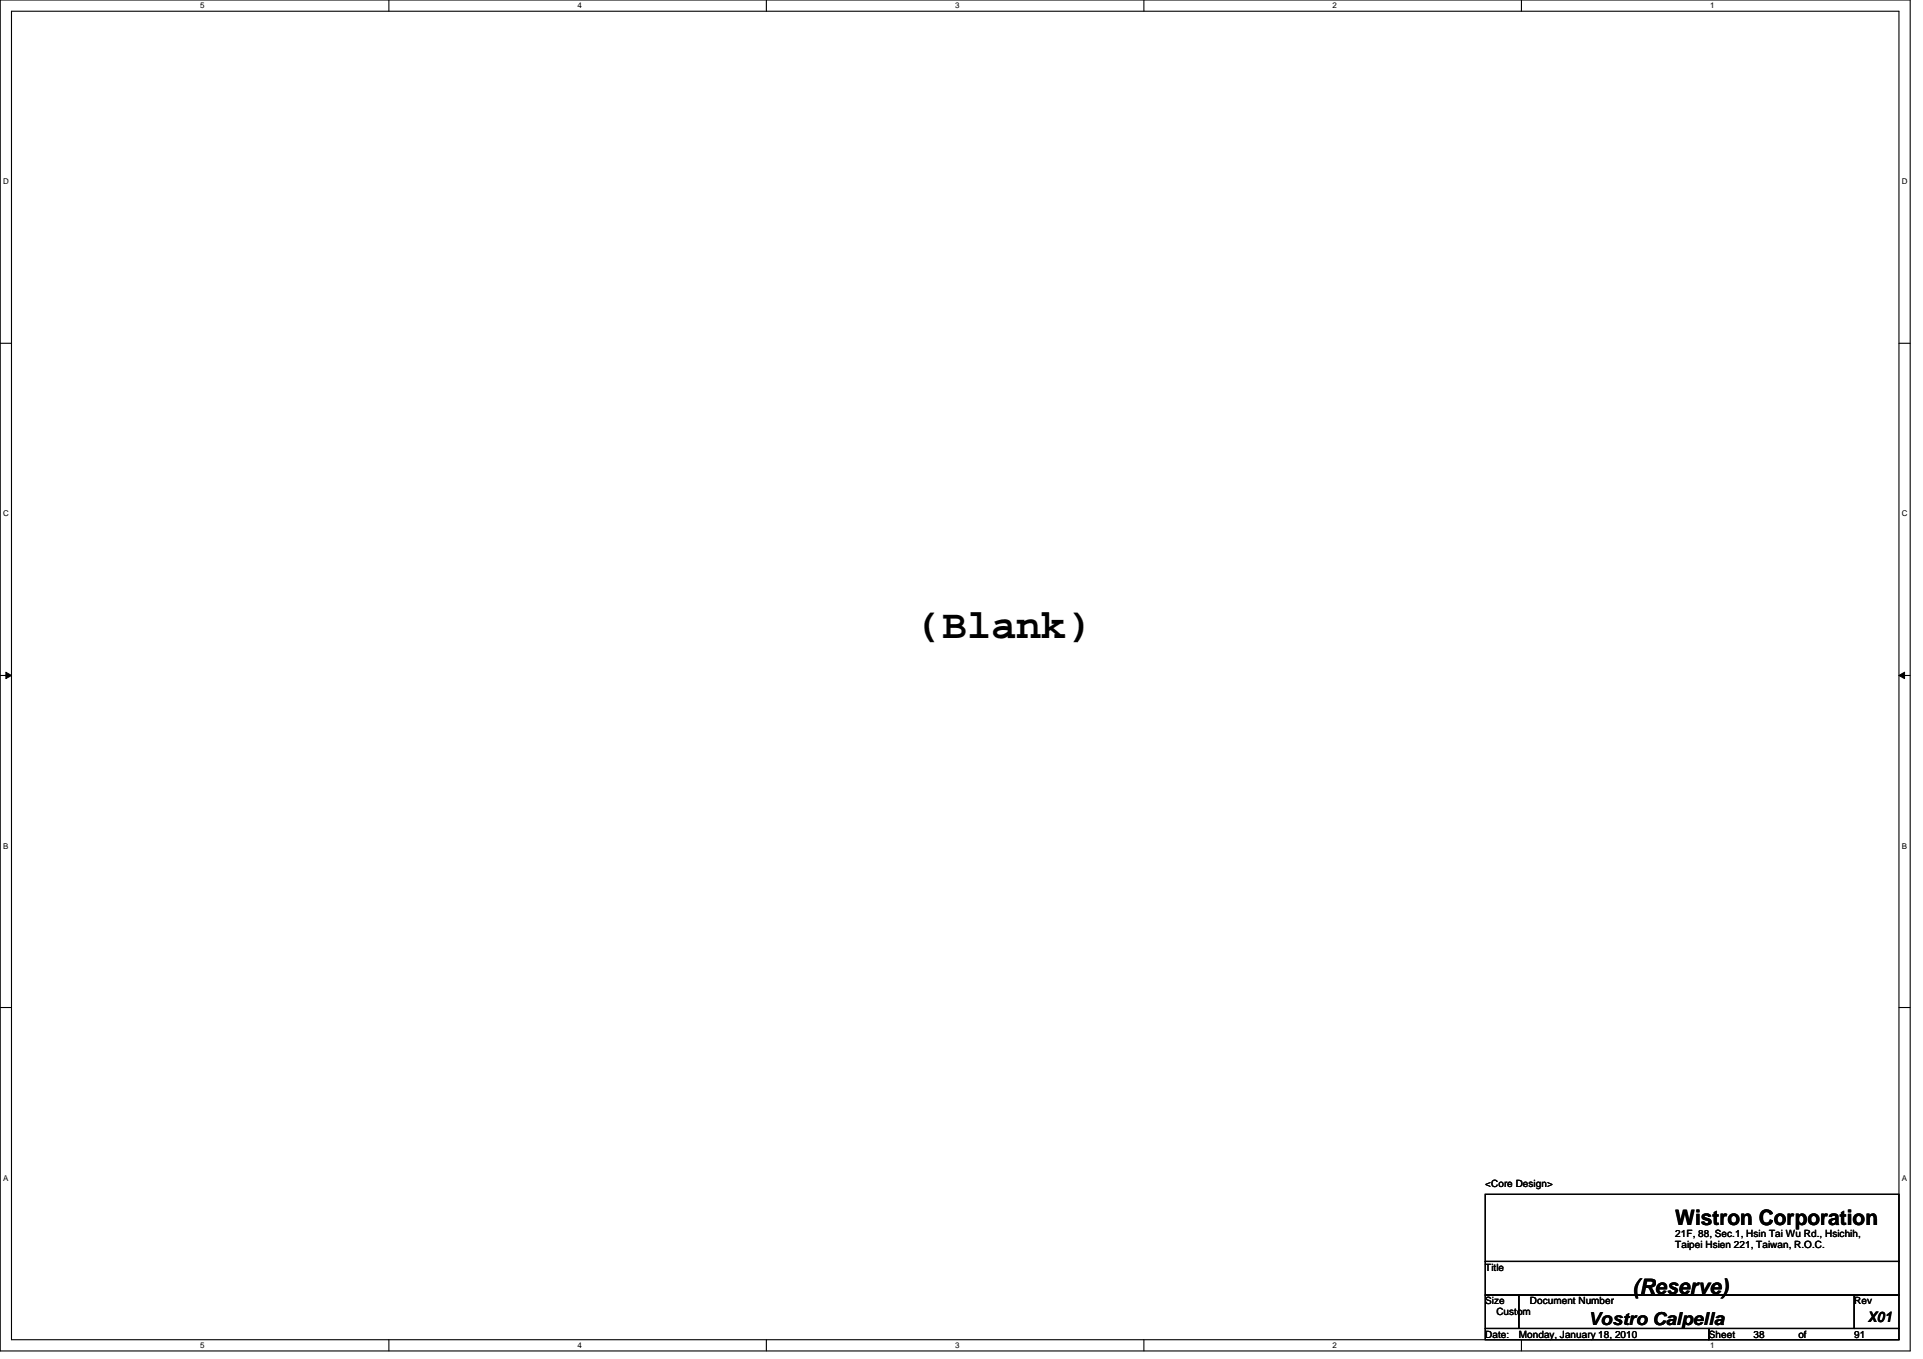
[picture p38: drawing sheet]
<svg xmlns="http://www.w3.org/2000/svg" width="297mm" height="210mm" viewBox="0 0 297 210" stroke-linecap="round" stroke-linejoin="round" font-family="sans-serif">
<defs><g id="words">
<text font-size="6.4" x="141.7" y="98.6">(Blank)</text>
<g font-size="3.3">
<text x="258.8" y="189.3">Wistron Corporation</text>
<text x="252.2" y="199.9">(Reserve)</text>
</g>
<text font-size="2.8" x="245.3" y="204.6">Vostro Calpella</text>
<text font-size="2.2" x="288.5" y="204.2">X01</text>
<g font-size="1.5">
<text x="229.4" y="183.3">&lt;Core Design&gt;</text>
<text x="258.8" y="191.1">21F, 88, Sec.1, Hsin Tai Wu Rd., Hsichih,</text>
<text x="229.4" y="196.2">Title</text>
<text x="258.8" y="192.8">Taipei Hsien 221, Taiwan, R.O.C.</text>
<text x="229.4" y="201.4">Size</text>
<text x="231.1" y="203.1">Custom</text>
<text x="236.3" y="201.4">Document Number</text>
<text x="286.4" y="201.4">Rev</text>
<text x="229.4" y="206.6">Date:</text>
<text x="234.6" y="206.6">Monday, January 18, 2010</text>
<text x="264" y="206.6">Sheet</text>
<text x="270.9" y="206.6">38</text>
<text x="277.8" y="206.6">of</text>
<text x="286.4" y="206.6">91</text>
</g>
<g font-size="1.2">
<text x="30.9" y="1.3">5</text>
<text x="89.2" y="1.3">4</text>
<text x="147.5" y="1.3">3</text>
<text x="205.8" y="1.3">2</text>
<text x="264.2" y="1.3">1</text>
<text x=".5" y="28.5">D</text>
<text x="293.8" y="28.5">D</text>
<text x=".5" y="79.8">C</text>
<text x="293.8" y="79.8">C</text>
<text x=".5" y="131.1">B</text>
<text x="293.8" y="131.1">B</text>
<text x=".5" y="182.4">A</text>
<text x="293.8" y="182.4">A</text>
<text x="30.9" y="208.2">5</text>
<text x="89.2" y="208.2">4</text>
<text x="147.5" y="208.2">3</text>
<text x="205.8" y="208.2">2</text>
<text x="264.2" y="208.2">1</text>
</g>
</g></defs>
<path d="M0 0h295.1v208.7h-295.1zM1.8 1.7h291.5v205.2h-291.5z" fill="none" stroke="#000" stroke-width=".17"/>
<g fill="#fff">
<path d="M30.9 .2h.7v1.4h-.7z"/>
<path d="M30.9 207.1h.7v1.4h-.7z"/>
</g>
<path d="M60.1 0v1.7M60.1 206.9v1.8" fill="none" stroke="#000" stroke-width=".17"/>
<g fill="#fff">
<path d="M89.2 .2h.7v1.4h-.7z"/>
<path d="M89.2 207.1h.7v1.4h-.7z"/>
</g>
<path d="M118.4 0v1.7M118.4 206.9v1.8" fill="none" stroke="#000" stroke-width=".17"/>
<g fill="#fff">
<path d="M147.5 .2h.7v1.4h-.7z"/>
<path d="M147.5 207.1h.7v1.4h-.7z"/>
</g>
<path d="M176.7 0v1.7M176.7 206.9v1.8" fill="none" stroke="#000" stroke-width=".17"/>
<g fill="#fff">
<path d="M205.8 .2h.7v1.4h-.7z"/>
<path d="M205.8 207.1h.7v1.4h-.7z"/>
</g>
<path d="M235 0v1.7M235 206.9v1.8" fill="none" stroke="#000" stroke-width=".17"/>
<g fill="#fff">
<path d="M264.2 .2h.6v1.4h-.6z"/>
<path d="M264.2 207.1h.6v1.4h-.6z"/>
<path d="M.5 27.4h.8v1.3h-.8z"/>
<path d="M293.8 27.4h.8v1.3h-.8z"/>
<path d="M.5 78.7h.8v1.3h-.8z"/>
<path d="M293.8 78.7h.8v1.3h-.8z"/>
</g>
<path d="M0 53h1.8M293.3 53h1.8" fill="none" stroke="#000" stroke-width=".17"/>
<g fill="#fff">
<path d="M.5 130h.8v1.3h-.8z"/>
<path d="M293.8 130h.8v1.3h-.8z"/>
</g>
<path d="M0 104.3h1.8M293.3 104.3h1.8" fill="none" stroke="#000" stroke-width=".17"/>
<path d="M.9 103.8l.9 .5-.9 .5zM293.3 104.3l.9-.5v1z" fill="#000"/>
<path d="M.9 103.8l.9 .5-.9 .5zM293.3 104.3l.9-.5v1z" fill="none" stroke="#000" stroke-width=".15"/>
<g fill="#fff">
<path d="M.5 181.3h.8v1.3h-.8z"/>
<path d="M293.8 181.3h.8v1.3h-.8z"/>
</g>
<path d="M0 155.6h1.8M293.3 155.6h1.8M229.4 184.5h63.9v10.3h-63.9zM229.4 194.8h63.9v5.2h-63.9zM229.4 200h5.2v5.2h-5.2zM229.4 205.2h34.6v1.7h-34.6zM234.6 200h51.8v5.2h-51.8zM264 205.2h29.3v1.7h-29.3zM286.4 200h6.9v5.2h-6.9z" fill="none" stroke="#000" stroke-width=".17"/>
<use href="#words"/>
</svg>
